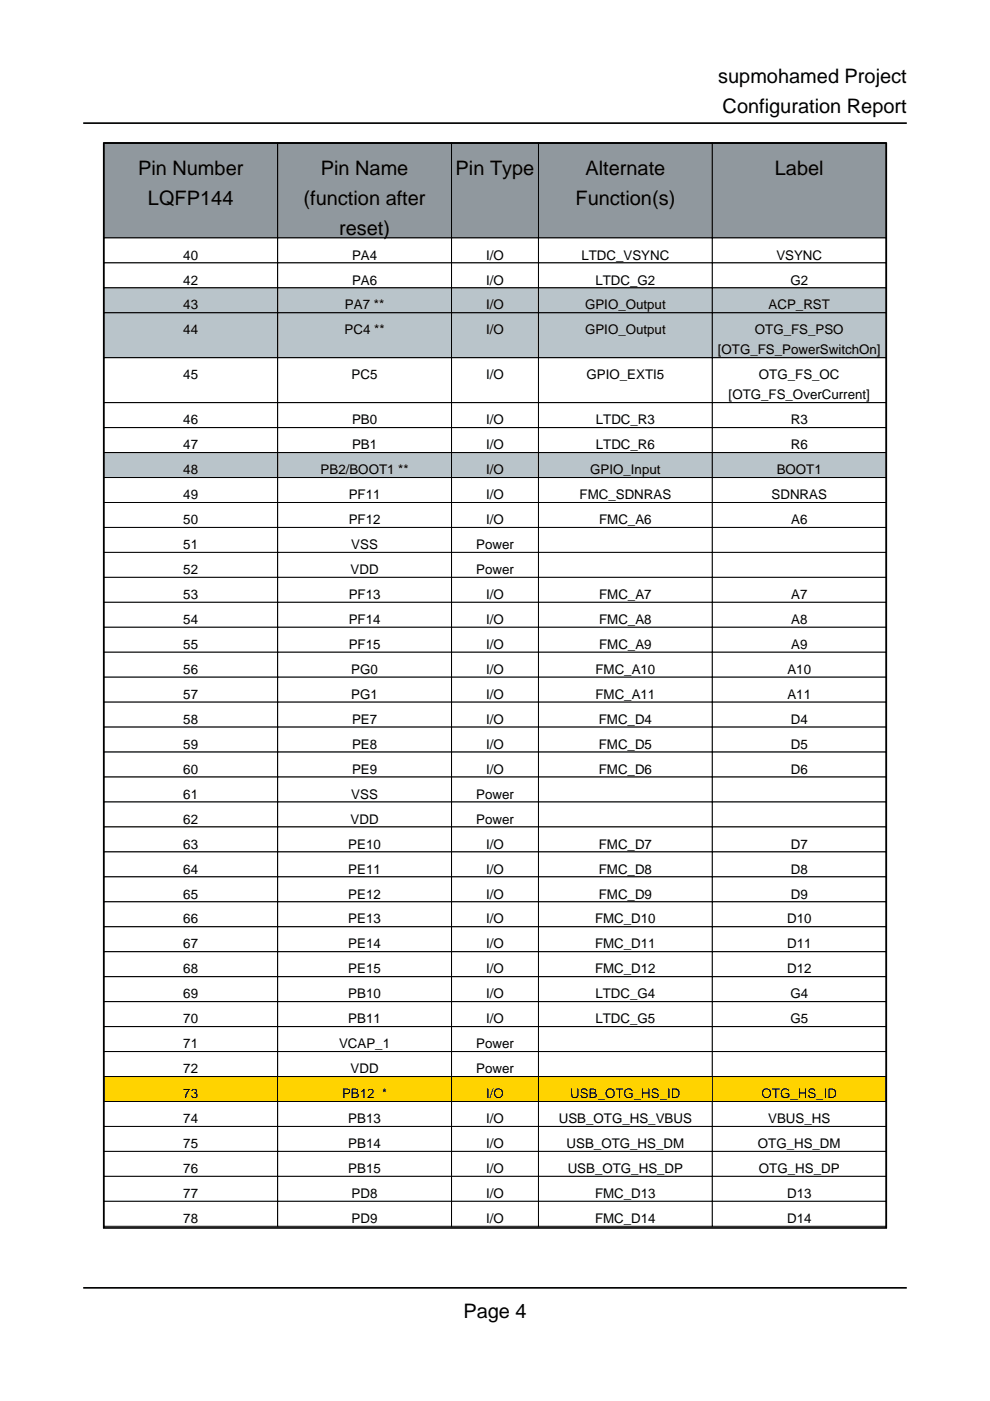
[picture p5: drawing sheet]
<svg xmlns="http://www.w3.org/2000/svg" width="210mm" height="297mm" viewBox="0 0 210 297" stroke-linecap="round" stroke-linejoin="round" font-family="sans-serif">
<defs><g id="words">
<g font-size="4.2">
<text x="152.3" y="17.6">supmohamed Project</text>
<text x="153.2" y="24">Configuration Report</text>
<text x="29.3" y="37">Pin Number</text>
<text x="68" y="37">Pin Name</text>
<text x="96.6" y="37">Pin Type</text>
<text x="124.1" y="37">Alternate</text>
<text x="164.3" y="37">Label</text>
<text x="31.4" y="43.4">LQFP144</text>
<text x="64.4" y="43.4">(function after</text>
<text x="122" y="43.4">Function(s)</text>
<text x="71.9" y="49.7">reset)</text>
<text x="98.2" y="279.4">Page 4</text>
</g>
<g font-size="2.8">
<text x="38.9" y="55">40</text>
<text x="74.6" y="55">PA4</text>
<text x="103.1" y="55">I/O</text>
<text x="123.3" y="55">LTDC_VSYNC</text>
<text x="164.6" y="55">VSYNC</text>
<text x="38.9" y="60.3">42</text>
<text x="38.9" y="65.6">43</text>
<text x="73.1" y="65.6">PA7 **</text>
<text x="74.6" y="60.3">PA6</text>
<text x="103.1" y="60.3">I/O</text>
<text x="103.1" y="65.6">I/O</text>
<text x="124.1" y="65.6">GPIO_Output</text>
<text x="126.2" y="60.3">LTDC_G2</text>
<text x="163" y="65.6">ACP_RST</text>
<text x="167.6" y="60.3">G2</text>
<text x="38.9" y="70.9">44</text>
<text x="73.1" y="70.9">PC4 **</text>
<text x="103.1" y="70.9">I/O</text>
<text x="124.1" y="70.9">GPIO_Output</text>
<text x="160.1" y="70.9">OTG_FS_PSO</text>
<text x="152.2" y="75.1">[OTG_FS_PowerSwitchOn]</text>
<text x="38.9" y="80.4">45</text>
<text x="74.6" y="80.4">PC5</text>
<text x="103.1" y="80.4">I/O</text>
<text x="124.4" y="80.4">GPIO_EXTI5</text>
<text x="160.9" y="80.4">OTG_FS_OC</text>
<text x="38.9" y="90">46</text>
<text x="74.6" y="90">PB0</text>
<text x="103.1" y="90">I/O</text>
<text x="126.3" y="90">LTDC_R3</text>
<text x="154.5" y="84.7">[OTG_FS_OverCurrent]</text>
<text x="167.7" y="90">R3</text>
<text x="38.9" y="95.2">47</text>
<text x="74.6" y="95.2">PB1</text>
<text x="103.1" y="95.2">I/O</text>
<text x="126.3" y="95.2">LTDC_R6</text>
<text x="167.7" y="95.2">R6</text>
<text x="38.9" y="100.5">48</text>
<text x="68" y="100.5">PB2/BOOT1 **</text>
<text x="103.1" y="100.5">I/O</text>
<text x="125.1" y="100.5">GPIO_Input</text>
<text x="164.7" y="100.5">BOOT1</text>
<text x="38.9" y="105.8">49</text>
<text x="73.9" y="105.8">PF11</text>
<text x="103.1" y="105.8">I/O</text>
<text x="122.9" y="105.8">FMC_SDNRAS</text>
<text x="163.6" y="105.8">SDNRAS</text>
<text x="38.9" y="111.1">50</text>
<text x="73.9" y="111.1">PF12</text>
<text x="103.1" y="111.1">I/O</text>
<text x="127" y="111.1">FMC_A6</text>
<text x="167.7" y="111.1">A6</text>
<text x="38.9" y="116.4">51</text>
<text x="74.5" y="116.4">VSS</text>
<text x="101" y="116.4">Power</text>
<text x="38.9" y="121.7">52</text>
<text x="74.3" y="121.7">VDD</text>
<text x="101" y="121.7">Power</text>
<text x="38.9" y="127">53</text>
<text x="73.9" y="127">PF13</text>
<text x="103.1" y="127">I/O</text>
<text x="127" y="127">FMC_A7</text>
<text x="167.7" y="127">A7</text>
<text x="38.9" y="132.3">54</text>
<text x="38.9" y="137.6">55</text>
<text x="73.9" y="132.3">PF14</text>
<text x="73.9" y="137.6">PF15</text>
<text x="103.1" y="132.3">I/O</text>
<text x="103.1" y="137.6">I/O</text>
<text x="127" y="132.3">FMC_A8</text>
<text x="127" y="137.6">FMC_A9</text>
<text x="167.7" y="132.3">A8</text>
<text x="167.7" y="137.6">A9</text>
<text x="38.9" y="142.9">56</text>
<text x="74.5" y="142.9">PG0</text>
<text x="103.1" y="142.9">I/O</text>
<text x="126.2" y="142.9">FMC_A10</text>
<text x="167" y="142.9">A10</text>
<text x="38.9" y="148.2">57</text>
<text x="74.5" y="148.2">PG1</text>
<text x="103.1" y="148.2">I/O</text>
<text x="126.2" y="148.2">FMC_A11</text>
<text x="167" y="148.2">A11</text>
<text x="38.9" y="153.5">58</text>
<text x="74.6" y="153.5">PE7</text>
<text x="103.1" y="153.5">I/O</text>
<text x="127" y="153.5">FMC_D4</text>
<text x="167.7" y="153.5">D4</text>
<text x="38.9" y="158.7">59</text>
<text x="74.6" y="158.7">PE8</text>
<text x="103.1" y="158.7">I/O</text>
<text x="127" y="158.7">FMC_D5</text>
<text x="167.7" y="158.7">D5</text>
<text x="38.9" y="164">60</text>
<text x="74.6" y="164">PE9</text>
<text x="103.1" y="164">I/O</text>
<text x="127" y="164">FMC_D6</text>
<text x="167.7" y="164">D6</text>
<text x="38.9" y="169.3">61</text>
<text x="74.5" y="169.3">VSS</text>
<text x="101" y="169.3">Power</text>
<text x="38.9" y="174.6">62</text>
<text x="38.9" y="179.9">63</text>
<text x="73.9" y="179.9">PE10</text>
<text x="74.3" y="174.6">VDD</text>
<text x="101" y="174.6">Power</text>
<text x="103.1" y="179.9">I/O</text>
<text x="127" y="179.9">FMC_D7</text>
<text x="167.7" y="179.9">D7</text>
<text x="38.9" y="185.2">64</text>
<text x="73.9" y="185.2">PE11</text>
<text x="103.1" y="185.2">I/O</text>
<text x="127" y="185.2">FMC_D8</text>
<text x="167.7" y="185.2">D8</text>
<text x="38.9" y="190.5">65</text>
<text x="73.9" y="190.5">PE12</text>
<text x="103.1" y="190.5">I/O</text>
<text x="127" y="190.5">FMC_D9</text>
<text x="167.7" y="190.5">D9</text>
<text x="38.9" y="195.8">66</text>
<text x="73.9" y="195.8">PE13</text>
<text x="103.1" y="195.8">I/O</text>
<text x="126.2" y="195.8">FMC_D10</text>
<text x="166.9" y="195.8">D10</text>
<text x="38.9" y="201.1">67</text>
<text x="73.9" y="201.1">PE14</text>
<text x="103.1" y="201.1">I/O</text>
<text x="126.2" y="201.1">FMC_D11</text>
<text x="166.9" y="201.1">D11</text>
<text x="38.9" y="206.4">68</text>
<text x="73.9" y="206.4">PE15</text>
<text x="103.1" y="206.4">I/O</text>
<text x="126.2" y="206.4">FMC_D12</text>
<text x="166.9" y="206.4">D12</text>
<text x="38.9" y="211.7">69</text>
<text x="73.9" y="211.7">PB10</text>
<text x="103.1" y="211.7">I/O</text>
<text x="126.2" y="211.7">LTDC_G4</text>
<text x="167.6" y="211.7">G4</text>
<text x="38.9" y="217">70</text>
<text x="73.9" y="217">PB11</text>
<text x="103.1" y="217">I/O</text>
<text x="126.2" y="217">LTDC_G5</text>
<text x="167.6" y="217">G5</text>
<text x="38.9" y="222.2">71</text>
<text x="38.9" y="227.5">72</text>
<text x="71.9" y="222.2">VCAP_1</text>
<text x="74.3" y="227.5">VDD</text>
<text x="101" y="222.2">Power</text>
<text x="101" y="227.5">Power</text>
<text x="38.9" y="232.8">73</text>
<text x="72.5" y="232.8">PB12 *</text>
<text x="103.1" y="232.8">I/O</text>
<text x="120.9" y="232.8">USB_OTG_HS_ID</text>
<text x="161.5" y="232.8">OTG_HS_ID</text>
<text x="38.9" y="238.1">74</text>
<text x="73.9" y="238.1">PB13</text>
<text x="103.1" y="238.1">I/O</text>
<text x="118.5" y="238.1">USB_OTG_HS_VBUS</text>
<text x="162.9" y="238.1">VBUS_HS</text>
<text x="38.9" y="243.4">75</text>
<text x="73.9" y="243.4">PB14</text>
<text x="103.1" y="243.4">I/O</text>
<text x="120.1" y="243.4">USB_OTG_HS_DM</text>
<text x="160.7" y="243.4">OTG_HS_DM</text>
<text x="38.9" y="248.7">76</text>
<text x="73.9" y="248.7">PB15</text>
<text x="103.1" y="248.7">I/O</text>
<text x="120.4" y="248.7">USB_OTG_HS_DP</text>
<text x="160.9" y="248.7">OTG_HS_DP</text>
<text x="38.9" y="254">77</text>
<text x="74.6" y="254">PD8</text>
<text x="103.1" y="254">I/O</text>
<text x="126.2" y="254">FMC_D13</text>
<text x="166.9" y="254">D13</text>
<text x="38.9" y="259.3">78</text>
<text x="74.6" y="259.3">PD9</text>
<text x="103.1" y="259.3">I/O</text>
<text x="126.2" y="259.3">FMC_D14</text>
<text x="166.9" y="259.3">D14</text>
</g>
</g></defs>
<path d="M22 260.3v-230h165.9v230" fill="none" stroke="#000" stroke-width=".35"/>
<path d="M22 30.3h36.9v20.1h-36.9z" fill="#90989e"/>
<path d="M22 30.3h36.9v20.1h-36.9z" fill="none" stroke="#000" stroke-width=".21"/>
<path d="M58.9 30.3h36.8v20.1h-36.8z" fill="#90989e"/>
<path d="M58.9 30.3h36.8v20.1h-36.8z" fill="none" stroke="#000" stroke-width=".21"/>
<path d="M95.7 30.3h18.5v20.1h-18.5z" fill="#90989e"/>
<path d="M95.7 30.3h18.5v20.1h-18.5z" fill="none" stroke="#000" stroke-width=".21"/>
<path d="M114.2 30.3h36.8v20.1h-36.8z" fill="#90989e"/>
<path d="M114.2 30.3h36.8v20.1h-36.8z" fill="none" stroke="#000" stroke-width=".21"/>
<path d="M151 30.3h36.9v20.1h-36.9z" fill="#90989e"/>
<path d="M151 30.3h36.9v20.1h-36.9z" fill="none" stroke="#000" stroke-width=".21"/>
<path d="M22 50.4h36.9v5.3h-36.9z" fill="#fff"/>
<path d="M22 50.4h36.9v5.3h-36.9z" fill="none" stroke="#000" stroke-width=".21"/>
<path d="M58.9 50.4h36.8v5.3h-36.8z" fill="#fff"/>
<path d="M58.9 50.4h36.8v5.3h-36.8z" fill="none" stroke="#000" stroke-width=".21"/>
<path d="M95.7 50.4h18.5v5.3h-18.5z" fill="#fff"/>
<path d="M95.7 50.4h18.5v5.3h-18.5z" fill="none" stroke="#000" stroke-width=".21"/>
<path d="M114.2 50.4h36.8v5.3h-36.8z" fill="#fff"/>
<path d="M114.2 50.4h36.8v5.3h-36.8z" fill="none" stroke="#000" stroke-width=".21"/>
<path d="M151 50.4h36.9v5.3h-36.9z" fill="#fff"/>
<path d="M151 50.4h36.9v5.3h-36.9z" fill="none" stroke="#000" stroke-width=".21"/>
<path d="M22 55.7h36.9v5.3h-36.9z" fill="#fff"/>
<path d="M22 55.7h36.9v5.3h-36.9z" fill="none" stroke="#000" stroke-width=".21"/>
<path d="M58.9 55.7h36.8v5.3h-36.8z" fill="#fff"/>
<path d="M58.9 55.7h36.8v5.3h-36.8z" fill="none" stroke="#000" stroke-width=".21"/>
<path d="M95.7 55.7h18.5v5.3h-18.5z" fill="#fff"/>
<path d="M95.7 55.7h18.5v5.3h-18.5z" fill="none" stroke="#000" stroke-width=".21"/>
<path d="M114.2 55.7h36.8v5.3h-36.8z" fill="#fff"/>
<path d="M114.2 55.7h36.8v5.3h-36.8z" fill="none" stroke="#000" stroke-width=".21"/>
<path d="M151 55.7h36.9v5.3h-36.9z" fill="#fff"/>
<path d="M151 55.7h36.9v5.3h-36.9z" fill="none" stroke="#000" stroke-width=".21"/>
<path d="M22 61h36.9v5.3h-36.9z" fill="#b9c4ca"/>
<path d="M22 61h36.9v5.3h-36.9z" fill="none" stroke="#000" stroke-width=".21"/>
<path d="M58.9 61h36.8v5.3h-36.8z" fill="#b9c4ca"/>
<path d="M58.9 61h36.8v5.3h-36.8z" fill="none" stroke="#000" stroke-width=".21"/>
<path d="M95.7 61h18.5v5.3h-18.5z" fill="#b9c4ca"/>
<path d="M95.7 61h18.5v5.3h-18.5z" fill="none" stroke="#000" stroke-width=".21"/>
<path d="M114.2 61h36.8v5.3h-36.8z" fill="#b9c4ca"/>
<path d="M114.2 61h36.8v5.3h-36.8z" fill="none" stroke="#000" stroke-width=".21"/>
<path d="M151 61h36.9v5.3h-36.9z" fill="#b9c4ca"/>
<path d="M151 61h36.9v5.3h-36.9z" fill="none" stroke="#000" stroke-width=".21"/>
<path d="M22 66.3h36.9v9.5h-36.9z" fill="#b9c4ca"/>
<path d="M22 66.3h36.9v9.5h-36.9z" fill="none" stroke="#000" stroke-width=".21"/>
<path d="M58.9 66.3h36.8v9.5h-36.8z" fill="#b9c4ca"/>
<path d="M58.9 66.3h36.8v9.5h-36.8z" fill="none" stroke="#000" stroke-width=".21"/>
<path d="M95.7 66.3h18.5v9.5h-18.5z" fill="#b9c4ca"/>
<path d="M95.7 66.3h18.5v9.5h-18.5z" fill="none" stroke="#000" stroke-width=".21"/>
<path d="M114.2 66.3h36.8v9.5h-36.8z" fill="#b9c4ca"/>
<path d="M114.2 66.3h36.8v9.5h-36.8z" fill="none" stroke="#000" stroke-width=".21"/>
<path d="M151 66.3h36.9v9.5h-36.9z" fill="#b9c4ca"/>
<path d="M151 66.3h36.9v9.5h-36.9z" fill="none" stroke="#000" stroke-width=".21"/>
<path d="M22 75.8h36.9v9.6h-36.9z" fill="#fff"/>
<path d="M22 75.8h36.9v9.6h-36.9z" fill="none" stroke="#000" stroke-width=".21"/>
<path d="M58.9 75.8h36.8v9.6h-36.8z" fill="#fff"/>
<path d="M58.9 75.8h36.8v9.6h-36.8z" fill="none" stroke="#000" stroke-width=".21"/>
<path d="M95.7 75.8h18.5v9.6h-18.5z" fill="#fff"/>
<path d="M95.7 75.8h18.5v9.6h-18.5z" fill="none" stroke="#000" stroke-width=".21"/>
<path d="M114.2 75.8h36.8v9.6h-36.8z" fill="#fff"/>
<path d="M114.2 75.8h36.8v9.6h-36.8z" fill="none" stroke="#000" stroke-width=".21"/>
<path d="M151 75.8h36.9v9.6h-36.9z" fill="#fff"/>
<path d="M151 75.8h36.9v9.6h-36.9z" fill="none" stroke="#000" stroke-width=".21"/>
<path d="M22 85.4h36.9v5.3h-36.9z" fill="#fff"/>
<path d="M22 85.4h36.9v5.3h-36.9z" fill="none" stroke="#000" stroke-width=".21"/>
<path d="M58.9 85.4h36.8v5.3h-36.8z" fill="#fff"/>
<path d="M58.9 85.4h36.8v5.3h-36.8z" fill="none" stroke="#000" stroke-width=".21"/>
<path d="M95.7 85.4h18.5v5.3h-18.5z" fill="#fff"/>
<path d="M95.7 85.4h18.5v5.3h-18.5z" fill="none" stroke="#000" stroke-width=".21"/>
<path d="M114.2 85.4h36.8v5.3h-36.8z" fill="#fff"/>
<path d="M114.2 85.4h36.8v5.3h-36.8z" fill="none" stroke="#000" stroke-width=".21"/>
<path d="M151 85.4h36.9v5.3h-36.9z" fill="#fff"/>
<path d="M151 85.4h36.9v5.3h-36.9z" fill="none" stroke="#000" stroke-width=".21"/>
<path d="M22 90.7h36.9v5.3h-36.9z" fill="#fff"/>
<path d="M22 90.7h36.9v5.3h-36.9z" fill="none" stroke="#000" stroke-width=".21"/>
<path d="M58.9 90.7h36.8v5.3h-36.8z" fill="#fff"/>
<path d="M58.9 90.7h36.8v5.3h-36.8z" fill="none" stroke="#000" stroke-width=".21"/>
<path d="M95.7 90.7h18.5v5.3h-18.5z" fill="#fff"/>
<path d="M95.7 90.7h18.5v5.3h-18.5z" fill="none" stroke="#000" stroke-width=".21"/>
<path d="M114.2 90.7h36.8v5.3h-36.8z" fill="#fff"/>
<path d="M114.2 90.7h36.8v5.3h-36.8z" fill="none" stroke="#000" stroke-width=".21"/>
<path d="M151 90.7h36.9v5.3h-36.9z" fill="#fff"/>
<path d="M151 90.7h36.9v5.3h-36.9z" fill="none" stroke="#000" stroke-width=".21"/>
<path d="M22 96h36.9v5.2h-36.9z" fill="#b9c4ca"/>
<path d="M22 96h36.9v5.2h-36.9z" fill="none" stroke="#000" stroke-width=".21"/>
<path d="M58.9 96h36.8v5.2h-36.8z" fill="#b9c4ca"/>
<path d="M58.9 96h36.8v5.2h-36.8z" fill="none" stroke="#000" stroke-width=".21"/>
<path d="M95.7 96h18.5v5.2h-18.5z" fill="#b9c4ca"/>
<path d="M95.7 96h18.5v5.2h-18.5z" fill="none" stroke="#000" stroke-width=".21"/>
<path d="M114.2 96h36.8v5.2h-36.8z" fill="#b9c4ca"/>
<path d="M114.2 96h36.8v5.2h-36.8z" fill="none" stroke="#000" stroke-width=".21"/>
<path d="M151 96h36.9v5.2h-36.9z" fill="#b9c4ca"/>
<path d="M151 96h36.9v5.2h-36.9z" fill="none" stroke="#000" stroke-width=".21"/>
<path d="M22 101.2h36.9v5.3h-36.9z" fill="#fff"/>
<path d="M22 101.2h36.9v5.3h-36.9z" fill="none" stroke="#000" stroke-width=".21"/>
<path d="M58.9 101.2h36.8v5.3h-36.8z" fill="#fff"/>
<path d="M58.9 101.2h36.8v5.3h-36.8z" fill="none" stroke="#000" stroke-width=".21"/>
<path d="M95.7 101.2h18.5v5.3h-18.5z" fill="#fff"/>
<path d="M95.7 101.2h18.5v5.3h-18.5z" fill="none" stroke="#000" stroke-width=".21"/>
<path d="M114.2 101.2h36.8v5.3h-36.8z" fill="#fff"/>
<path d="M114.2 101.2h36.8v5.3h-36.8z" fill="none" stroke="#000" stroke-width=".21"/>
<path d="M151 101.2h36.9v5.3h-36.9z" fill="#fff"/>
<path d="M151 101.2h36.9v5.3h-36.9z" fill="none" stroke="#000" stroke-width=".21"/>
<path d="M22 106.5h36.9v5.3h-36.9z" fill="#fff"/>
<path d="M22 106.5h36.9v5.3h-36.9z" fill="none" stroke="#000" stroke-width=".21"/>
<path d="M58.9 106.5h36.8v5.3h-36.8z" fill="#fff"/>
<path d="M58.9 106.5h36.8v5.3h-36.8z" fill="none" stroke="#000" stroke-width=".21"/>
<path d="M95.7 106.5h18.5v5.3h-18.5z" fill="#fff"/>
<path d="M95.7 106.5h18.5v5.3h-18.5z" fill="none" stroke="#000" stroke-width=".21"/>
<path d="M114.2 106.5h36.8v5.3h-36.8z" fill="#fff"/>
<path d="M114.2 106.5h36.8v5.3h-36.8z" fill="none" stroke="#000" stroke-width=".21"/>
<path d="M151 106.5h36.9v5.3h-36.9z" fill="#fff"/>
<path d="M151 106.5h36.9v5.3h-36.9z" fill="none" stroke="#000" stroke-width=".21"/>
<path d="M22 111.8h36.9v5.3h-36.9z" fill="#fff"/>
<path d="M22 111.8h36.9v5.3h-36.9z" fill="none" stroke="#000" stroke-width=".21"/>
<path d="M58.9 111.8h36.8v5.3h-36.8z" fill="#fff"/>
<path d="M58.9 111.8h36.8v5.3h-36.8z" fill="none" stroke="#000" stroke-width=".21"/>
<path d="M95.7 111.8h18.5v5.3h-18.5z" fill="#fff"/>
<path d="M95.7 111.8h18.5v5.3h-18.5z" fill="none" stroke="#000" stroke-width=".21"/>
<path d="M114.2 111.8h36.8v5.3h-36.8z" fill="#fff"/>
<path d="M114.2 111.8h36.8v5.3h-36.8z" fill="none" stroke="#000" stroke-width=".21"/>
<path d="M151 111.8h36.9v5.3h-36.9z" fill="#fff"/>
<path d="M151 111.8h36.9v5.3h-36.9z" fill="none" stroke="#000" stroke-width=".21"/>
<path d="M22 117.1h36.9v5.3h-36.9z" fill="#fff"/>
<path d="M22 117.1h36.9v5.3h-36.9z" fill="none" stroke="#000" stroke-width=".21"/>
<path d="M58.9 117.1h36.8v5.3h-36.8z" fill="#fff"/>
<path d="M58.9 117.1h36.8v5.3h-36.8z" fill="none" stroke="#000" stroke-width=".21"/>
<path d="M95.7 117.1h18.5v5.3h-18.5z" fill="#fff"/>
<path d="M95.7 117.1h18.5v5.3h-18.5z" fill="none" stroke="#000" stroke-width=".21"/>
<path d="M114.2 117.1h36.8v5.3h-36.8z" fill="#fff"/>
<path d="M114.2 117.1h36.8v5.3h-36.8z" fill="none" stroke="#000" stroke-width=".21"/>
<path d="M151 117.1h36.9v5.3h-36.9z" fill="#fff"/>
<path d="M151 117.1h36.9v5.3h-36.9z" fill="none" stroke="#000" stroke-width=".21"/>
<path d="M22 122.4h36.9v5.3h-36.9z" fill="#fff"/>
<path d="M22 122.4h36.9v5.3h-36.9z" fill="none" stroke="#000" stroke-width=".21"/>
<path d="M58.9 122.4h36.8v5.3h-36.8z" fill="#fff"/>
<path d="M58.9 122.4h36.8v5.3h-36.8z" fill="none" stroke="#000" stroke-width=".21"/>
<path d="M95.7 122.4h18.5v5.3h-18.5z" fill="#fff"/>
<path d="M95.7 122.4h18.5v5.3h-18.5z" fill="none" stroke="#000" stroke-width=".21"/>
<path d="M114.2 122.4h36.8v5.3h-36.8z" fill="#fff"/>
<path d="M114.2 122.4h36.8v5.3h-36.8z" fill="none" stroke="#000" stroke-width=".21"/>
<path d="M151 122.4h36.9v5.3h-36.9z" fill="#fff"/>
<path d="M151 122.4h36.9v5.3h-36.9z" fill="none" stroke="#000" stroke-width=".21"/>
<path d="M22 127.7h36.9v5.3h-36.9z" fill="#fff"/>
<path d="M22 127.7h36.9v5.3h-36.9z" fill="none" stroke="#000" stroke-width=".21"/>
<path d="M58.9 127.7h36.8v5.3h-36.8z" fill="#fff"/>
<path d="M58.9 127.7h36.8v5.3h-36.8z" fill="none" stroke="#000" stroke-width=".21"/>
<path d="M95.7 127.7h18.5v5.3h-18.5z" fill="#fff"/>
<path d="M95.7 127.7h18.5v5.3h-18.5z" fill="none" stroke="#000" stroke-width=".21"/>
<path d="M114.2 127.7h36.8v5.3h-36.8z" fill="#fff"/>
<path d="M114.2 127.7h36.8v5.3h-36.8z" fill="none" stroke="#000" stroke-width=".21"/>
<path d="M151 127.7h36.9v5.3h-36.9z" fill="#fff"/>
<path d="M151 127.7h36.9v5.3h-36.9z" fill="none" stroke="#000" stroke-width=".21"/>
<path d="M22 133h36.9v5.3h-36.9z" fill="#fff"/>
<path d="M22 133h36.9v5.3h-36.9z" fill="none" stroke="#000" stroke-width=".21"/>
<path d="M58.9 133h36.8v5.3h-36.8z" fill="#fff"/>
<path d="M58.9 133h36.8v5.3h-36.8z" fill="none" stroke="#000" stroke-width=".21"/>
<path d="M95.7 133h18.5v5.3h-18.5z" fill="#fff"/>
<path d="M95.7 133h18.5v5.3h-18.5z" fill="none" stroke="#000" stroke-width=".21"/>
<path d="M114.2 133h36.8v5.3h-36.8z" fill="#fff"/>
<path d="M114.2 133h36.8v5.3h-36.8z" fill="none" stroke="#000" stroke-width=".21"/>
<path d="M151 133h36.9v5.3h-36.9z" fill="#fff"/>
<path d="M151 133h36.9v5.3h-36.9z" fill="none" stroke="#000" stroke-width=".21"/>
<path d="M22 138.3h36.9v5.3h-36.9z" fill="#fff"/>
<path d="M22 138.3h36.9v5.3h-36.9z" fill="none" stroke="#000" stroke-width=".21"/>
<path d="M58.9 138.3h36.8v5.3h-36.8z" fill="#fff"/>
<path d="M58.9 138.3h36.8v5.3h-36.8z" fill="none" stroke="#000" stroke-width=".21"/>
<path d="M95.7 138.3h18.5v5.3h-18.5z" fill="#fff"/>
<path d="M95.7 138.3h18.5v5.3h-18.5z" fill="none" stroke="#000" stroke-width=".21"/>
<path d="M114.2 138.3h36.8v5.3h-36.8z" fill="#fff"/>
<path d="M114.2 138.3h36.8v5.3h-36.8z" fill="none" stroke="#000" stroke-width=".21"/>
<path d="M151 138.3h36.9v5.3h-36.9z" fill="#fff"/>
<path d="M151 138.3h36.9v5.3h-36.9z" fill="none" stroke="#000" stroke-width=".21"/>
<path d="M22 143.6h36.9v5.3h-36.9z" fill="#fff"/>
<path d="M22 143.6h36.9v5.3h-36.9z" fill="none" stroke="#000" stroke-width=".21"/>
<path d="M58.9 143.6h36.8v5.3h-36.8z" fill="#fff"/>
<path d="M58.9 143.6h36.8v5.3h-36.8z" fill="none" stroke="#000" stroke-width=".21"/>
<path d="M95.7 143.6h18.5v5.3h-18.5z" fill="#fff"/>
<path d="M95.7 143.6h18.5v5.3h-18.5z" fill="none" stroke="#000" stroke-width=".21"/>
<path d="M114.2 143.6h36.8v5.3h-36.8z" fill="#fff"/>
<path d="M114.2 143.6h36.8v5.3h-36.8z" fill="none" stroke="#000" stroke-width=".21"/>
<path d="M151 143.6h36.9v5.3h-36.9z" fill="#fff"/>
<path d="M151 143.6h36.9v5.3h-36.9z" fill="none" stroke="#000" stroke-width=".21"/>
<path d="M22 148.9h36.9v5.3h-36.9z" fill="#fff"/>
<path d="M22 148.9h36.9v5.3h-36.9z" fill="none" stroke="#000" stroke-width=".21"/>
<path d="M58.9 148.9h36.8v5.3h-36.8z" fill="#fff"/>
<path d="M58.9 148.9h36.8v5.3h-36.8z" fill="none" stroke="#000" stroke-width=".21"/>
<path d="M95.7 148.9h18.5v5.3h-18.5z" fill="#fff"/>
<path d="M95.7 148.9h18.5v5.3h-18.5z" fill="none" stroke="#000" stroke-width=".21"/>
<path d="M114.2 148.9h36.8v5.3h-36.8z" fill="#fff"/>
<path d="M114.2 148.9h36.8v5.3h-36.8z" fill="none" stroke="#000" stroke-width=".21"/>
<path d="M151 148.9h36.9v5.3h-36.9z" fill="#fff"/>
<path d="M151 148.9h36.9v5.3h-36.9z" fill="none" stroke="#000" stroke-width=".21"/>
<path d="M22 154.2h36.9v5.3h-36.9z" fill="#fff"/>
<path d="M22 154.2h36.9v5.3h-36.9z" fill="none" stroke="#000" stroke-width=".21"/>
<path d="M58.9 154.2h36.8v5.3h-36.8z" fill="#fff"/>
<path d="M58.9 154.2h36.8v5.3h-36.8z" fill="none" stroke="#000" stroke-width=".21"/>
<path d="M95.7 154.2h18.5v5.3h-18.5z" fill="#fff"/>
<path d="M95.7 154.2h18.5v5.3h-18.5z" fill="none" stroke="#000" stroke-width=".21"/>
<path d="M114.2 154.2h36.8v5.3h-36.8z" fill="#fff"/>
<path d="M114.2 154.2h36.8v5.3h-36.8z" fill="none" stroke="#000" stroke-width=".21"/>
<path d="M151 154.2h36.9v5.3h-36.9z" fill="#fff"/>
<path d="M151 154.2h36.9v5.3h-36.9z" fill="none" stroke="#000" stroke-width=".21"/>
<path d="M22 159.5h36.9v5.2h-36.9z" fill="#fff"/>
<path d="M22 159.5h36.9v5.2h-36.9z" fill="none" stroke="#000" stroke-width=".21"/>
<path d="M58.9 159.5h36.8v5.2h-36.8z" fill="#fff"/>
<path d="M58.9 159.5h36.8v5.2h-36.8z" fill="none" stroke="#000" stroke-width=".21"/>
<path d="M95.7 159.5h18.5v5.2h-18.5z" fill="#fff"/>
<path d="M95.7 159.5h18.5v5.2h-18.5z" fill="none" stroke="#000" stroke-width=".21"/>
<path d="M114.2 159.5h36.8v5.2h-36.8z" fill="#fff"/>
<path d="M114.2 159.5h36.8v5.2h-36.8z" fill="none" stroke="#000" stroke-width=".21"/>
<path d="M151 159.5h36.9v5.2h-36.9z" fill="#fff"/>
<path d="M151 159.5h36.9v5.2h-36.9z" fill="none" stroke="#000" stroke-width=".21"/>
<path d="M22 164.7h36.9v5.3h-36.9z" fill="#fff"/>
<path d="M22 164.7h36.9v5.3h-36.9z" fill="none" stroke="#000" stroke-width=".21"/>
<path d="M58.9 164.7h36.8v5.3h-36.8z" fill="#fff"/>
<path d="M58.9 164.7h36.8v5.3h-36.8z" fill="none" stroke="#000" stroke-width=".21"/>
<path d="M95.7 164.7h18.5v5.3h-18.5z" fill="#fff"/>
<path d="M95.7 164.7h18.5v5.3h-18.5z" fill="none" stroke="#000" stroke-width=".21"/>
<path d="M114.2 164.7h36.8v5.3h-36.8z" fill="#fff"/>
<path d="M114.2 164.7h36.8v5.3h-36.8z" fill="none" stroke="#000" stroke-width=".21"/>
<path d="M151 164.7h36.9v5.3h-36.9z" fill="#fff"/>
<path d="M151 164.7h36.9v5.3h-36.9z" fill="none" stroke="#000" stroke-width=".21"/>
<path d="M22 170h36.9v5.3h-36.9z" fill="#fff"/>
<path d="M22 170h36.9v5.3h-36.9z" fill="none" stroke="#000" stroke-width=".21"/>
<path d="M58.9 170h36.8v5.3h-36.8z" fill="#fff"/>
<path d="M58.9 170h36.8v5.3h-36.8z" fill="none" stroke="#000" stroke-width=".21"/>
<path d="M95.7 170h18.5v5.3h-18.5z" fill="#fff"/>
<path d="M95.7 170h18.5v5.3h-18.5z" fill="none" stroke="#000" stroke-width=".21"/>
<path d="M114.2 170h36.8v5.3h-36.8z" fill="#fff"/>
<path d="M114.2 170h36.8v5.3h-36.8z" fill="none" stroke="#000" stroke-width=".21"/>
<path d="M151 170h36.9v5.3h-36.9z" fill="#fff"/>
<path d="M151 170h36.9v5.3h-36.9z" fill="none" stroke="#000" stroke-width=".21"/>
<path d="M22 175.3h36.9v5.3h-36.9z" fill="#fff"/>
<path d="M22 175.3h36.9v5.3h-36.9z" fill="none" stroke="#000" stroke-width=".21"/>
<path d="M58.9 175.3h36.8v5.3h-36.8z" fill="#fff"/>
<path d="M58.9 175.3h36.8v5.3h-36.8z" fill="none" stroke="#000" stroke-width=".21"/>
<path d="M95.7 175.3h18.5v5.3h-18.5z" fill="#fff"/>
<path d="M95.7 175.3h18.5v5.3h-18.5z" fill="none" stroke="#000" stroke-width=".21"/>
<path d="M114.2 175.3h36.8v5.3h-36.8z" fill="#fff"/>
<path d="M114.2 175.3h36.8v5.3h-36.8z" fill="none" stroke="#000" stroke-width=".21"/>
<path d="M151 175.3h36.9v5.3h-36.9z" fill="#fff"/>
<path d="M151 175.3h36.9v5.3h-36.9z" fill="none" stroke="#000" stroke-width=".21"/>
<path d="M22 180.6h36.9v5.3h-36.9z" fill="#fff"/>
<path d="M22 180.6h36.9v5.3h-36.9z" fill="none" stroke="#000" stroke-width=".21"/>
<path d="M58.9 180.6h36.8v5.3h-36.8z" fill="#fff"/>
<path d="M58.9 180.6h36.8v5.3h-36.8z" fill="none" stroke="#000" stroke-width=".21"/>
<path d="M95.7 180.6h18.5v5.3h-18.5z" fill="#fff"/>
<path d="M95.7 180.6h18.5v5.3h-18.5z" fill="none" stroke="#000" stroke-width=".21"/>
<path d="M114.2 180.6h36.8v5.3h-36.8z" fill="#fff"/>
<path d="M114.2 180.6h36.8v5.3h-36.8z" fill="none" stroke="#000" stroke-width=".21"/>
<path d="M151 180.6h36.9v5.3h-36.9z" fill="#fff"/>
<path d="M151 180.6h36.9v5.3h-36.9z" fill="none" stroke="#000" stroke-width=".21"/>
<path d="M22 185.9h36.9v5.3h-36.9z" fill="#fff"/>
<path d="M22 185.9h36.9v5.3h-36.9z" fill="none" stroke="#000" stroke-width=".21"/>
<path d="M58.9 185.9h36.8v5.3h-36.8z" fill="#fff"/>
<path d="M58.9 185.9h36.8v5.3h-36.8z" fill="none" stroke="#000" stroke-width=".21"/>
<path d="M95.7 185.9h18.5v5.3h-18.5z" fill="#fff"/>
<path d="M95.7 185.9h18.5v5.3h-18.5z" fill="none" stroke="#000" stroke-width=".21"/>
<path d="M114.2 185.9h36.8v5.3h-36.8z" fill="#fff"/>
<path d="M114.2 185.9h36.8v5.3h-36.8z" fill="none" stroke="#000" stroke-width=".21"/>
<path d="M151 185.9h36.9v5.3h-36.9z" fill="#fff"/>
<path d="M151 185.9h36.9v5.3h-36.9z" fill="none" stroke="#000" stroke-width=".21"/>
<path d="M22 191.2h36.9v5.3h-36.9z" fill="#fff"/>
<path d="M22 191.2h36.9v5.3h-36.9z" fill="none" stroke="#000" stroke-width=".21"/>
<path d="M58.9 191.2h36.8v5.3h-36.8z" fill="#fff"/>
<path d="M58.9 191.2h36.8v5.3h-36.8z" fill="none" stroke="#000" stroke-width=".21"/>
<path d="M95.7 191.2h18.5v5.3h-18.5z" fill="#fff"/>
<path d="M95.7 191.2h18.5v5.3h-18.5z" fill="none" stroke="#000" stroke-width=".21"/>
<path d="M114.2 191.2h36.8v5.3h-36.8z" fill="#fff"/>
<path d="M114.2 191.2h36.8v5.3h-36.8z" fill="none" stroke="#000" stroke-width=".21"/>
<path d="M151 191.2h36.9v5.3h-36.9z" fill="#fff"/>
<path d="M151 191.2h36.9v5.3h-36.9z" fill="none" stroke="#000" stroke-width=".21"/>
<path d="M22 196.5h36.9v5.3h-36.9z" fill="#fff"/>
<path d="M22 196.5h36.9v5.3h-36.9z" fill="none" stroke="#000" stroke-width=".21"/>
<path d="M58.9 196.5h36.8v5.3h-36.8z" fill="#fff"/>
<path d="M58.9 196.5h36.8v5.3h-36.8z" fill="none" stroke="#000" stroke-width=".21"/>
<path d="M95.7 196.5h18.5v5.3h-18.5z" fill="#fff"/>
<path d="M95.7 196.5h18.5v5.3h-18.5z" fill="none" stroke="#000" stroke-width=".21"/>
<path d="M114.2 196.5h36.8v5.3h-36.8z" fill="#fff"/>
<path d="M114.2 196.5h36.8v5.3h-36.8z" fill="none" stroke="#000" stroke-width=".21"/>
<path d="M151 196.5h36.9v5.3h-36.9z" fill="#fff"/>
<path d="M151 196.5h36.9v5.3h-36.9z" fill="none" stroke="#000" stroke-width=".21"/>
<path d="M22 201.8h36.9v5.3h-36.9z" fill="#fff"/>
<path d="M22 201.8h36.9v5.3h-36.9z" fill="none" stroke="#000" stroke-width=".21"/>
<path d="M58.9 201.8h36.8v5.3h-36.8z" fill="#fff"/>
<path d="M58.9 201.8h36.8v5.3h-36.8z" fill="none" stroke="#000" stroke-width=".21"/>
<path d="M95.7 201.8h18.5v5.3h-18.5z" fill="#fff"/>
<path d="M95.7 201.8h18.5v5.3h-18.5z" fill="none" stroke="#000" stroke-width=".21"/>
<path d="M114.2 201.8h36.8v5.3h-36.8z" fill="#fff"/>
<path d="M114.2 201.8h36.8v5.3h-36.8z" fill="none" stroke="#000" stroke-width=".21"/>
<path d="M151 201.8h36.9v5.3h-36.9z" fill="#fff"/>
<path d="M151 201.8h36.9v5.3h-36.9z" fill="none" stroke="#000" stroke-width=".21"/>
<path d="M22 207.1h36.9v5.3h-36.9z" fill="#fff"/>
<path d="M22 207.1h36.9v5.3h-36.9z" fill="none" stroke="#000" stroke-width=".21"/>
<path d="M58.9 207.1h36.8v5.3h-36.8z" fill="#fff"/>
<path d="M58.9 207.1h36.8v5.3h-36.8z" fill="none" stroke="#000" stroke-width=".21"/>
<path d="M95.7 207.1h18.5v5.3h-18.5z" fill="#fff"/>
<path d="M95.7 207.1h18.5v5.3h-18.5z" fill="none" stroke="#000" stroke-width=".21"/>
<path d="M114.2 207.1h36.8v5.3h-36.8z" fill="#fff"/>
<path d="M114.2 207.1h36.8v5.3h-36.8z" fill="none" stroke="#000" stroke-width=".21"/>
<path d="M151 207.1h36.9v5.3h-36.9z" fill="#fff"/>
<path d="M151 207.1h36.9v5.3h-36.9z" fill="none" stroke="#000" stroke-width=".21"/>
<path d="M22 212.4h36.9v5.3h-36.9z" fill="#fff"/>
<path d="M22 212.4h36.9v5.3h-36.9z" fill="none" stroke="#000" stroke-width=".21"/>
<path d="M58.9 212.4h36.8v5.3h-36.8z" fill="#fff"/>
<path d="M58.9 212.4h36.8v5.3h-36.8z" fill="none" stroke="#000" stroke-width=".21"/>
<path d="M95.7 212.4h18.5v5.3h-18.5z" fill="#fff"/>
<path d="M95.7 212.4h18.5v5.3h-18.5z" fill="none" stroke="#000" stroke-width=".21"/>
<path d="M114.2 212.4h36.8v5.3h-36.8z" fill="#fff"/>
<path d="M114.2 212.4h36.8v5.3h-36.8z" fill="none" stroke="#000" stroke-width=".21"/>
<path d="M151 212.4h36.9v5.3h-36.9z" fill="#fff"/>
<path d="M151 212.4h36.9v5.3h-36.9z" fill="none" stroke="#000" stroke-width=".21"/>
<path d="M22 217.7h36.9v5.3h-36.9z" fill="#fff"/>
<path d="M22 217.7h36.9v5.3h-36.9z" fill="none" stroke="#000" stroke-width=".21"/>
<path d="M58.9 217.7h36.8v5.3h-36.8z" fill="#fff"/>
<path d="M58.9 217.7h36.8v5.3h-36.8z" fill="none" stroke="#000" stroke-width=".21"/>
<path d="M95.7 217.7h18.5v5.3h-18.5z" fill="#fff"/>
<path d="M95.7 217.7h18.5v5.3h-18.5z" fill="none" stroke="#000" stroke-width=".21"/>
<path d="M114.2 217.7h36.8v5.3h-36.8z" fill="#fff"/>
<path d="M114.2 217.7h36.8v5.3h-36.8z" fill="none" stroke="#000" stroke-width=".21"/>
<path d="M151 217.7h36.9v5.3h-36.9z" fill="#fff"/>
<path d="M151 217.7h36.9v5.3h-36.9z" fill="none" stroke="#000" stroke-width=".21"/>
<path d="M22 223h36.9v5.2h-36.9z" fill="#fff"/>
<path d="M22 223h36.9v5.2h-36.9z" fill="none" stroke="#000" stroke-width=".21"/>
<path d="M58.9 223h36.8v5.2h-36.8z" fill="#fff"/>
<path d="M58.9 223h36.8v5.2h-36.8z" fill="none" stroke="#000" stroke-width=".21"/>
<path d="M95.7 223h18.5v5.2h-18.5z" fill="#fff"/>
<path d="M95.7 223h18.5v5.2h-18.5z" fill="none" stroke="#000" stroke-width=".21"/>
<path d="M114.2 223h36.8v5.2h-36.8z" fill="#fff"/>
<path d="M114.2 223h36.8v5.2h-36.8z" fill="none" stroke="#000" stroke-width=".21"/>
<path d="M151 223h36.9v5.2h-36.9z" fill="#fff"/>
<path d="M151 223h36.9v5.2h-36.9z" fill="none" stroke="#000" stroke-width=".21"/>
<path d="M22 228.2h36.9v5.3h-36.9z" fill="#ffd300"/>
<path d="M22 228.2h36.9v5.3h-36.9z" fill="none" stroke="#000" stroke-width=".21"/>
<path d="M58.9 228.2h36.8v5.3h-36.8z" fill="#ffd300"/>
<path d="M58.9 228.2h36.8v5.3h-36.8z" fill="none" stroke="#000" stroke-width=".21"/>
<path d="M95.7 228.2h18.5v5.3h-18.5z" fill="#ffd300"/>
<path d="M95.7 228.2h18.5v5.3h-18.5z" fill="none" stroke="#000" stroke-width=".21"/>
<path d="M114.2 228.2h36.8v5.3h-36.8z" fill="#ffd300"/>
<path d="M114.2 228.2h36.8v5.3h-36.8z" fill="none" stroke="#000" stroke-width=".21"/>
<path d="M151 228.2h36.9v5.3h-36.9z" fill="#ffd300"/>
<path d="M151 228.2h36.9v5.3h-36.9z" fill="none" stroke="#000" stroke-width=".21"/>
<path d="M22 233.5h36.9v5.3h-36.9z" fill="#fff"/>
<path d="M22 233.5h36.9v5.3h-36.9z" fill="none" stroke="#000" stroke-width=".21"/>
<path d="M58.9 233.5h36.8v5.3h-36.8z" fill="#fff"/>
<path d="M58.9 233.5h36.8v5.3h-36.8z" fill="none" stroke="#000" stroke-width=".21"/>
<path d="M95.7 233.5h18.5v5.3h-18.5z" fill="#fff"/>
<path d="M95.7 233.5h18.5v5.3h-18.5z" fill="none" stroke="#000" stroke-width=".21"/>
<path d="M114.2 233.5h36.8v5.3h-36.8z" fill="#fff"/>
<path d="M114.2 233.5h36.8v5.3h-36.8z" fill="none" stroke="#000" stroke-width=".21"/>
<path d="M151 233.5h36.9v5.3h-36.9z" fill="#fff"/>
<path d="M151 233.5h36.9v5.3h-36.9z" fill="none" stroke="#000" stroke-width=".21"/>
<path d="M22 238.8h36.9v5.3h-36.9z" fill="#fff"/>
<path d="M22 238.8h36.9v5.3h-36.9z" fill="none" stroke="#000" stroke-width=".21"/>
<path d="M58.9 238.8h36.8v5.3h-36.8z" fill="#fff"/>
<path d="M58.9 238.8h36.8v5.3h-36.8z" fill="none" stroke="#000" stroke-width=".21"/>
<path d="M95.7 238.8h18.5v5.3h-18.5z" fill="#fff"/>
<path d="M95.7 238.8h18.5v5.3h-18.5z" fill="none" stroke="#000" stroke-width=".21"/>
<path d="M114.2 238.8h36.8v5.3h-36.8z" fill="#fff"/>
<path d="M114.2 238.8h36.8v5.3h-36.8z" fill="none" stroke="#000" stroke-width=".21"/>
<path d="M151 238.8h36.9v5.3h-36.9z" fill="#fff"/>
<path d="M151 238.8h36.9v5.3h-36.9z" fill="none" stroke="#000" stroke-width=".21"/>
<path d="M22 244.1h36.9v5.3h-36.9z" fill="#fff"/>
<path d="M22 244.1h36.9v5.3h-36.9z" fill="none" stroke="#000" stroke-width=".21"/>
<path d="M58.9 244.1h36.8v5.3h-36.8z" fill="#fff"/>
<path d="M58.9 244.1h36.8v5.3h-36.8z" fill="none" stroke="#000" stroke-width=".21"/>
<path d="M95.7 244.1h18.5v5.3h-18.5z" fill="#fff"/>
<path d="M95.7 244.1h18.5v5.3h-18.5z" fill="none" stroke="#000" stroke-width=".21"/>
<path d="M114.2 244.1h36.8v5.3h-36.8z" fill="#fff"/>
<path d="M114.2 244.1h36.8v5.3h-36.8z" fill="none" stroke="#000" stroke-width=".21"/>
<path d="M151 244.1h36.9v5.3h-36.9z" fill="#fff"/>
<path d="M151 244.1h36.9v5.3h-36.9z" fill="none" stroke="#000" stroke-width=".21"/>
<path d="M22 249.4h36.9v5.3h-36.9z" fill="#fff"/>
<path d="M22 249.4h36.9v5.3h-36.9z" fill="none" stroke="#000" stroke-width=".21"/>
<path d="M58.9 249.4h36.8v5.3h-36.8z" fill="#fff"/>
<path d="M58.9 249.4h36.8v5.3h-36.8z" fill="none" stroke="#000" stroke-width=".21"/>
<path d="M95.7 249.4h18.5v5.3h-18.5z" fill="#fff"/>
<path d="M95.7 249.4h18.5v5.3h-18.5z" fill="none" stroke="#000" stroke-width=".21"/>
<path d="M114.2 249.4h36.8v5.3h-36.8z" fill="#fff"/>
<path d="M114.2 249.4h36.8v5.3h-36.8z" fill="none" stroke="#000" stroke-width=".21"/>
<path d="M151 249.4h36.9v5.3h-36.9z" fill="#fff"/>
<path d="M151 249.4h36.9v5.3h-36.9z" fill="none" stroke="#000" stroke-width=".21"/>
<path d="M22 254.7h36.9v5.3h-36.9z" fill="#fff"/>
<path d="M22 254.7h36.9v5.3h-36.9z" fill="none" stroke="#000" stroke-width=".21"/>
<path d="M58.9 254.7h36.8v5.3h-36.8z" fill="#fff"/>
<path d="M58.9 254.7h36.8v5.3h-36.8z" fill="none" stroke="#000" stroke-width=".21"/>
<path d="M95.7 254.7h18.5v5.3h-18.5z" fill="#fff"/>
<path d="M95.7 254.7h18.5v5.3h-18.5z" fill="none" stroke="#000" stroke-width=".21"/>
<path d="M114.2 254.7h36.8v5.3h-36.8z" fill="#fff"/>
<path d="M114.2 254.7h36.8v5.3h-36.8z" fill="none" stroke="#000" stroke-width=".21"/>
<path d="M151 254.7h36.9v5.3h-36.9z" fill="#fff"/>
<path d="M151 254.7h36.9v5.3h-36.9z" fill="none" stroke="#000" stroke-width=".21"/>
<path d="M17.6 26.1h174.7M22 30.3h165.9v230h-165.9zM17.6 273h174.7" fill="none" stroke="#000" stroke-width=".35"/>
<use href="#words"/>
</svg>
